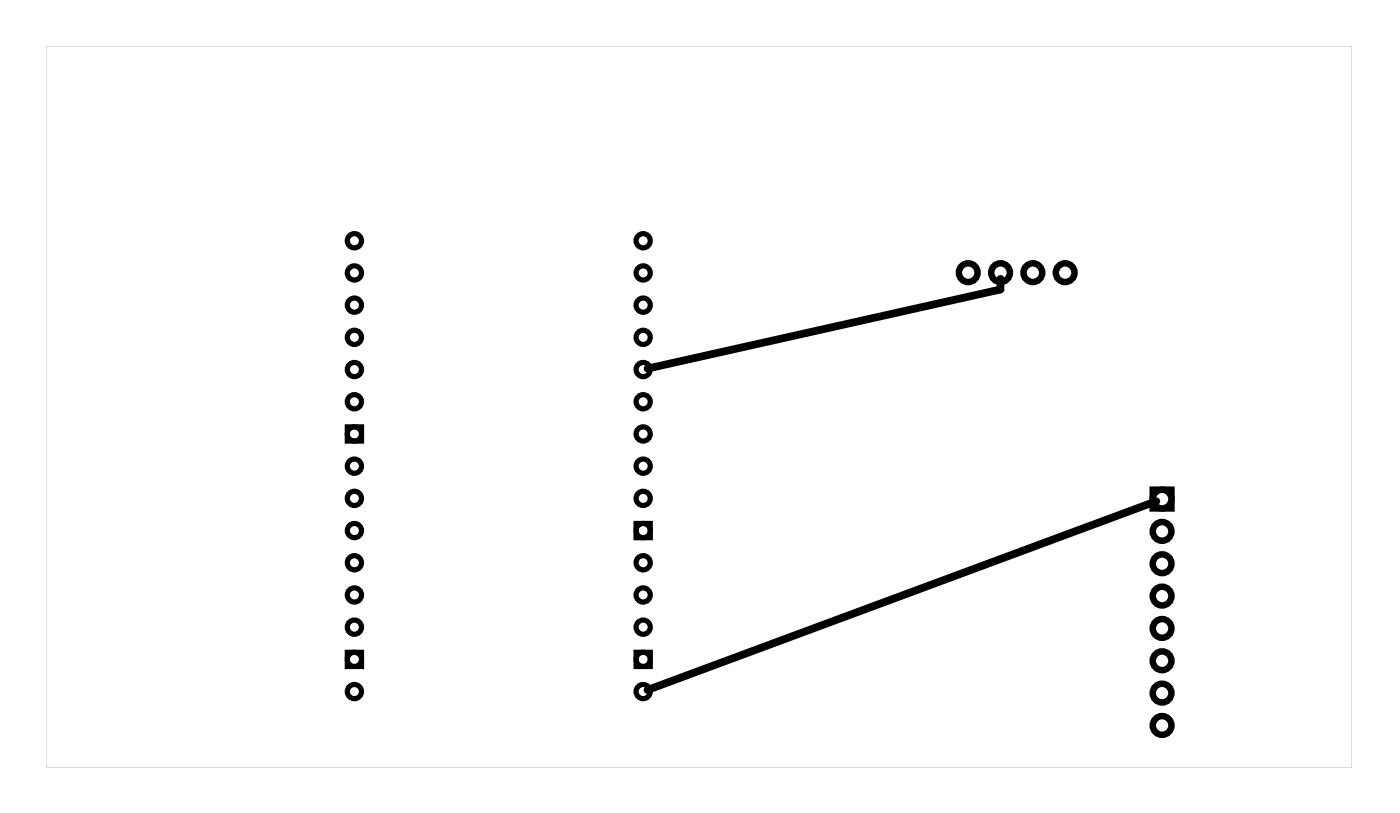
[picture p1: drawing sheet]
<svg xmlns="http://www.w3.org/2000/svg" width="110mm" height="64mm" viewBox="0 0 110 64" stroke-linecap="round" stroke-linejoin="round" font-family="sans-serif">
<path d="M3.6 3.6v56.7h102.7v-56.7zM3.6 3.6h102.7v56.7h-102.7z" fill="#000"/>
<g fill="none" stroke="#000" stroke-width=".41">
<path d="M27.3 33.5h1.1v1.1h-1.1zM90.6 38.4h1.6v1.6h-1.6zM27.3 51.2h1.1v1.1h-1.1zM50 51.2h1.1v1.1h-1.1zM50 41.1h1.1v1.1h-1.1z"/>
<circle cx="27.9" cy="18.9" r=".56"/>
<circle cx="50.6" cy="18.9" r=".56"/>
<circle cx="27.9" cy="24" r=".56"/>
<circle cx="27.9" cy="29" r=".56"/>
<circle cx="27.9" cy="31.6" r=".56"/>
<circle cx="27.9" cy="34.1" r=".56"/>
<circle cx="27.9" cy="21.4" r=".56"/>
<circle cx="27.9" cy="36.6" r=".56"/>
<circle cx="27.9" cy="39.1" r=".56"/>
<circle cx="27.9" cy="26.5" r=".56"/>
<circle cx="50.6" cy="29" r=".56"/>
<circle cx="50.6" cy="34.1" r=".56"/>
<circle cx="50.6" cy="24" r=".56"/>
<circle cx="50.6" cy="31.6" r=".56"/>
<circle cx="50.6" cy="21.4" r=".56"/>
<circle cx="50.6" cy="39.1" r=".56"/>
<circle cx="50.6" cy="36.6" r=".56"/>
<circle cx="50.6" cy="26.5" r=".56"/>
<circle cx="27.9" cy="44.2" r=".56"/>
<circle cx="27.9" cy="46.7" r=".56"/>
<circle cx="27.9" cy="54.3" r=".56"/>
<circle cx="27.9" cy="49.3" r=".56"/>
<circle cx="27.9" cy="41.7" r=".56"/>
<circle cx="27.9" cy="51.8" r=".56"/>
<circle cx="50.6" cy="44.2" r=".56"/>
<circle cx="50.6" cy="46.7" r=".56"/>
<circle cx="50.6" cy="51.8" r=".56"/>
<circle cx="50.6" cy="54.3" r=".56"/>
<circle cx="50.6" cy="49.3" r=".56"/>
<circle cx="50.6" cy="41.7" r=".56"/>
</g>
<g fill="none" stroke="#000" stroke-width=".51">
<circle cx="76.1" cy="21.4" r=".74"/>
<circle cx="78.7" cy="21.4" r=".74"/>
<circle cx="81.2" cy="21.4" r=".74"/>
<circle cx="83.7" cy="21.4" r=".74"/>
<circle cx="91.4" cy="39.2" r=".74"/>
<circle cx="91.4" cy="41.7" r=".74"/>
<circle cx="91.4" cy="46.8" r=".74"/>
<circle cx="91.4" cy="44.3" r=".74"/>
<circle cx="91.4" cy="49.4" r=".74"/>
<circle cx="91.4" cy="57" r=".74"/>
<circle cx="91.4" cy="54.4" r=".74"/>
<circle cx="91.4" cy="51.9" r=".74"/>
</g>
<path d="M78.7 21.9v.8l-27.8 6.2M90.9 39.4l-40 14.8" fill="none" stroke="#000" stroke-width=".61"/>
</svg>
